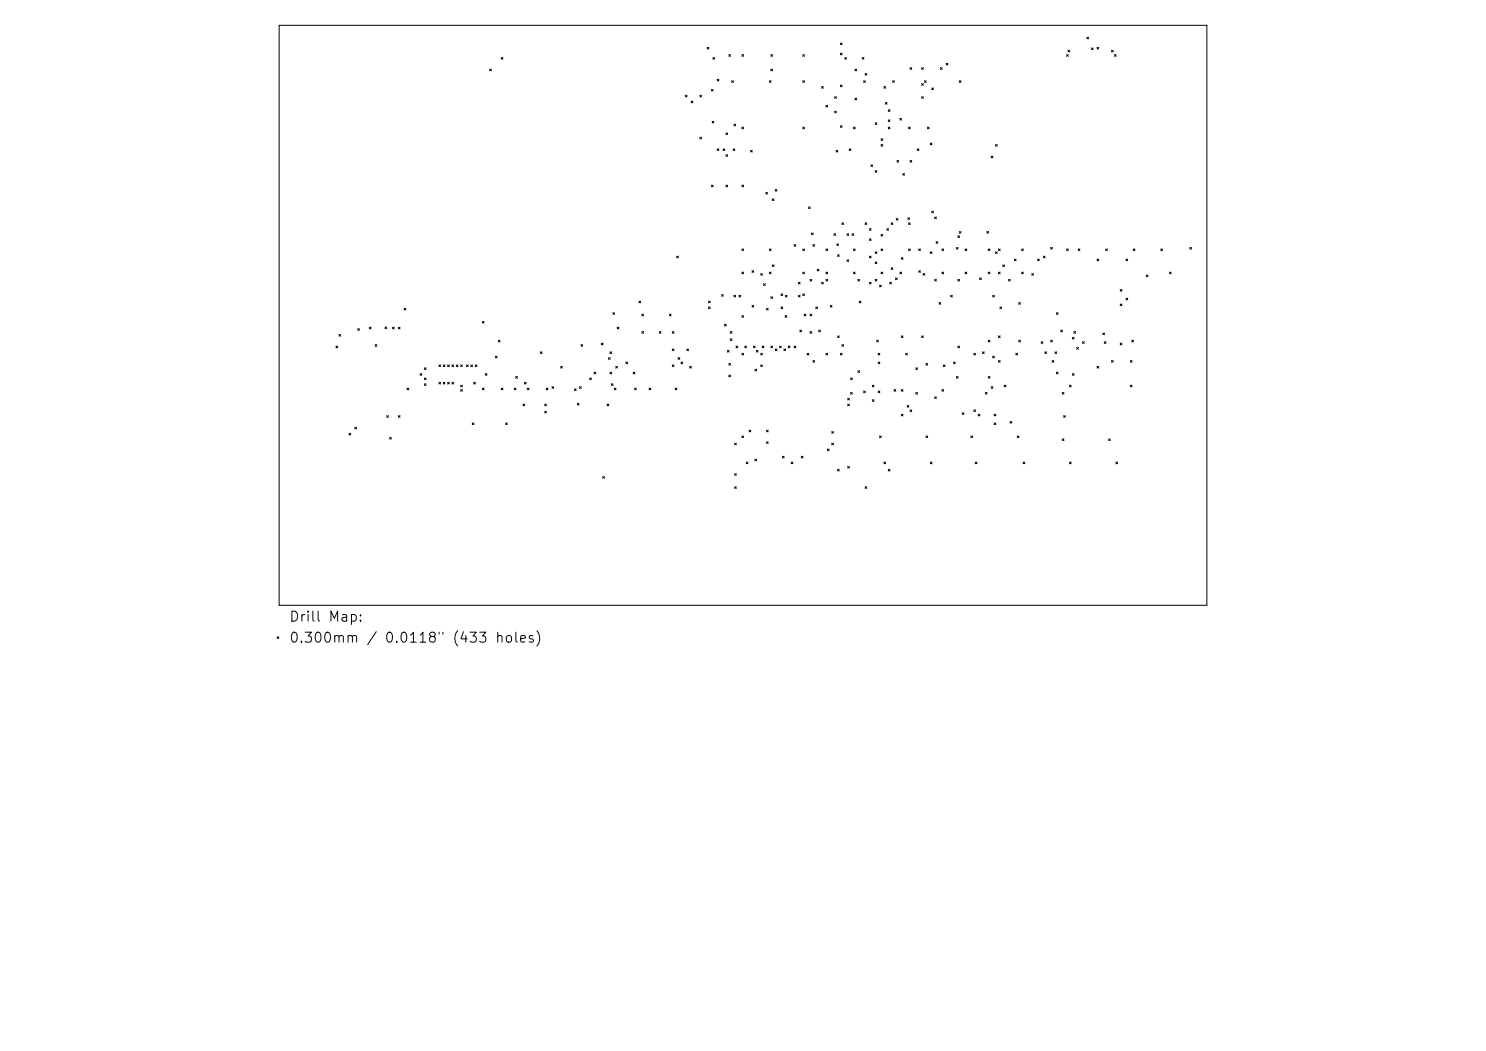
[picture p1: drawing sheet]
<svg xmlns="http://www.w3.org/2000/svg" width="297mm" height="210mm" viewBox="0 0 297 210" stroke-linecap="round" stroke-linejoin="round" font-family="sans-serif">
<defs><g id="words">
<g font-size="2">
<text x="57.7" y="124.7">Drill Map:</text>
<text x="57.7" y="128.9">0.300mm / 0.0118&quot; (433 holes)</text>
</g>
</g></defs>
<g fill="none" stroke="#000" stroke-width=".2">
<path d="M55.8 5.1h185.4v115.8h-185.4zM97.9 13.8l.3 .4M98.2 13.8l-.3 .4M100.2 11.5l.3 .3M100.5 11.5l-.3 .3M137 19l.3 .4M137.3 19l-.3 .4M139.9 19l.3 .4M140.2 19l-.3 .4M141.3 9.5l.4 .3M141.7 9.5l-.4 .3M142.2 17.9l.3 .3"/>
<path d="M142.5 11.5l.3 .3M142.5 17.9l-.3 .3M142.8 11.5l-.3 .3M143.3 15.8l.4 .4M143.7 15.8l-.4 .4M145.7 10.9l.3 .4M146 10.9l-.3 .4M146.2 16.1l.4 .4M146.6 16.1l-.4 .4M148.3 10.9l.3 .4M148.6 10.9l-.3 .4M153.8 16.1l.3 .4"/>
<path d="M154.1 10.9l.3 .4M154.1 13.8l.3 .4M154.1 16.1l-.3 .4M154.4 10.9l-.3 .4M154.4 13.8l-.3 .4M160.4 10.9l.4 .4M160.4 16.1l.4 .4M160.8 10.9l-.4 .4M160.8 16.1l-.4 .4M164.2 17.3l.4 .3M164.6 17.3l-.4 .3M166.8 19.3l.4 .4"/>
<path d="M167.2 19.3l-.4 .4M168 8.6l.3 .3M168 10.6l.3 .4M168 17l.3 .3M168.3 17l-.3 .3M168.3 8.6l-.3 .3M168.3 10.6l-.3 .4M168.8 11.5l.4 .3M169.2 11.5l-.4 .3M170.9 13.8l.3 .4M170.9 19.6l.3 .3M171.2 13.8l-.3 .4"/>
<path d="M171.2 19.6l-.3 .3M172.3 11.5l.4 .3M172.6 16.1l.4 .4M172.7 11.5l-.4 .3M172.9 14.7l.3 .3M173 16.1l-.4 .4M173.2 14.7l-.3 .3M176.7 17.3l.3 .3M177 17.3l-.3 .3M178.4 16.1l.3 .4M178.7 16.1l-.3 .4M181.9 13.5l.3 .4"/>
<path d="M182.2 13.5l-.3 .4M184.2 13.5l.3 .4M184.2 16.7l.3 .4M184.2 19.3l.3 .4M184.5 16.7l-.3 .4M184.5 19.3l-.3 .4M184.5 13.5l-.3 .4M184.8 16.1l.3 .4M185.1 16.1l-.3 .4M186.2 17.6l.4 .3M186.6 17.6l-.4 .3M188 13.5l.3 .4"/>
<path d="M188.3 13.5l-.3 .4M189.1 12.6l.4 .4M189.5 12.6l-.4 .4M191.7 16.1l.4 .4M192.1 16.1l-.4 .4M213.2 10.9l.3 .4M213.5 10l.3 .4M213.5 10.9l-.3 .4M213.8 10l-.3 .4M217.2 7.4l.4 .4M217.6 7.4l-.4 .4M218.2 9.6l.3 .3"/>
<path d="M218.5 9.6l-.3 .3M219.3 9.5l.3 .3M219.6 9.5l-.3 .3M222.1 10l.4 .4M222.5 10l-.4 .4M222.7 10.9l.4 .4M223.1 10.9l-.4 .4M138.1 20.2l.4 .3M138.5 20.2l-.4 .3M139.9 27.4l.3 .4M140.2 27.4l-.3 .4M142.2 37l.3 .3"/>
<path d="M142.3 24.2l.4 .4M142.5 37l-.3 .3M142.7 24.2l-.4 .4M143.3 29.7l.4 .4M143.7 29.7l-.4 .4M144.5 29.7l.4 .4M144.9 29.7l-.4 .4M145.1 26.6l.3 .3M145.1 30.9l.3 .3M145.1 37l.3 .3M145.4 26.6l-.3 .3M145.4 30.9l-.3 .3"/>
<path d="M145.4 37l-.3 .3M146.5 29.7l.4 .4M146.7 24.8l.3 .4M146.9 29.7l-.4 .4M147 24.8l-.3 .4M148.3 25.4l.3 .3M148.3 37l.3 .3M148.6 37l-.3 .3M148.6 25.4l-.3 .3M150 30l.4 .4M150.4 30l-.4 .4M153 38.4l.4 .4"/>
<path d="M153.4 38.4l-.4 .4M154.4 39.7l.3 .4M154.7 39.7l-.3 .4M154.9 37.9l.4 .3M155.3 37.9l-.4 .3M160.4 25.4l.4 .3M160.8 25.4l-.4 .3M165.1 21.1l.3 .3M165.4 21.1l-.3 .3M166.8 22.2l.4 .4M167.1 30l.3 .4M167.2 22.2l-.4 .4"/>
<path d="M167.4 30l-.3 .4M168 25.1l.3 .4M168.3 25.1l-.3 .4M169.7 29.7l.4 .4M170.1 29.7l-.4 .4M170.6 25.4l.3 .3M170.9 25.4l-.3 .3M174.1 32.9l.3 .4M174.4 32.9l-.3 .4M174.9 24.5l.4 .4M174.9 34.1l.4 .3M175.3 24.5l-.4 .4"/>
<path d="M175.3 34.1l-.4 .3M176.1 27.7l.3 .4M176.1 28.9l.3 .3M176.4 27.7l-.3 .4M176.4 28.9l-.3 .3M177 20.5l.3 .3M177.3 20.5l-.3 .3M177.5 21.9l.4 .4M177.5 23.9l.4 .4M177.5 25.4l.4 .3M177.9 25.4l-.4 .3M177.9 21.9l-.4 .4"/>
<path d="M177.9 23.9l-.4 .4M179.3 32.1l.3 .3M179.6 32.1l-.3 .3M179.8 23.7l.4 .3M180.2 23.7l-.4 .3M180.4 34.7l.4 .3M180.8 34.7l-.4 .3M181.6 25.4l.3 .3M181.9 32.1l.3 .3M181.9 25.4l-.3 .3M182.2 32.1l-.3 .3M183.3 29.7l.4 .4"/>
<path d="M183.7 29.7l-.4 .4M185.4 25.4l.3 .3M185.7 25.4l-.3 .3M185.9 28.6l.4 .3M186.3 28.6l-.4 .3M198.1 31.2l.3 .3M198.4 31.2l-.3 .3M199 28.9l.3 .3M199.3 28.9l-.3 .3M135.2 51.2l.4 .3M135.6 51.2l-.4 .3M144.2 58.9l.4 .3"/>
<path d="M144.6 58.9l-.4 .3M146.7 59l.3 .4M147 59l-.3 .4M147.7 59l.3 .4M148 59l-.3 .4M148.3 49.7l.3 .4M148.3 54.4l.3 .3M148.6 49.7l-.3 .4M148.6 54.4l-.3 .3M150.3 54.1l.3 .3M150.6 54.1l-.3 .3M152 54.7l.4 .3"/>
<path d="M152.4 54.7l-.4 .3M152.6 56.7l.4 .3M153 56.7l-.4 .3M153.8 49.7l.3 .4M153.8 54.4l.3 .3M154.1 59.3l.3 .3M154.1 49.7l-.3 .4M154.1 54.4l-.3 .3M154.4 52.9l.3 .4M154.4 59.3l-.3 .3M154.7 52.9l-.3 .4M156.1 58.7l.3 .4"/>
<path d="M156.4 58.7l-.3 .4M157 59l.3 .4M157.3 59l-.3 .4M158.7 48.9l.3 .3M159 48.9l-.3 .3M159.6 56.4l.3 .3M159.6 59l.3 .4M159.9 56.4l-.3 .3M159.9 59l-.3 .4M160.4 49.7l.4 .4M160.4 54.4l.4 .3M160.4 58.7l.4 .4"/>
<path d="M160.8 54.4l-.4 .3M160.8 49.7l-.4 .4M160.8 58.7l-.4 .4M161.6 41.3l.3 .4M161.9 55.8l.3 .4M161.9 41.3l-.3 .4M162.2 46.5l.3 .4M162.2 55.8l-.3 .4M162.5 48.9l.3 .3M162.5 46.5l-.3 .4M162.8 48.9l-.3 .3M163.3 53.8l.4 .3"/>
<path d="M163.7 53.8l-.4 .3M164.2 56.4l.4 .3M164.6 56.4l-.4 .3M165.1 54.4l.3 .3M165.1 49.7l.3 .4M165.1 55.8l.3 .4M165.4 49.7l-.3 .4M165.4 54.4l-.3 .3M165.4 55.8l-.3 .4M166.7 46.7l.3 .3M167 46.7l-.3 .3M167.2 48.7l.4 .4"/>
<path d="M167.4 50.9l.3 .3M167.6 48.7l-.4 .4M167.7 50.9l-.3 .3M168.3 44.5l.3 .4M168.6 44.5l-.3 .4M169.3 46.7l.3 .3M169.3 51.9l.3 .4M169.6 51.9l-.3 .4M169.6 46.7l-.3 .3M170.3 46.7l.3 .3M170.6 49.7l.3 .4M170.6 54.4l.3 .3"/>
<path d="M170.6 46.7l-.3 .3M170.9 49.7l-.3 .4M170.9 54.4l-.3 .3M171.4 55.8l.4 .4M171.8 55.8l-.4 .4M172.9 44.5l.3 .4M173.2 44.5l-.3 .4M173.8 51.2l.3 .3M173.8 45.7l.3 .3M173.8 47.7l.3 .4M173.8 56.4l.3 .3M174.1 47.7l-.3 .4"/>
<path d="M174.1 45.7l-.3 .3M174.1 51.2l-.3 .3M174.1 56.4l-.3 .3M174.9 52.3l.4 .4M174.9 50.3l.4 .4M174.9 55.8l.4 .4M175.3 52.3l-.4 .4M175.3 50.3l-.4 .4M175.3 55.8l-.4 .4M175.8 57l.3 .3M176.1 46.8l.3 .4M176.1 49.7l.3 .4"/>
<path d="M176.1 54.4l.3 .3M176.1 57l-.3 .3M176.4 49.7l-.3 .4M176.4 46.8l-.3 .4M176.4 54.4l-.3 .3M177.2 45.7l.4 .3M177.6 45.7l-.4 .3M177.8 56.4l.4 .3M178.1 53.5l.4 .3M178.1 44.5l.4 .4M178.2 56.4l-.4 .3M178.5 44.5l-.4 .4"/>
<path d="M178.5 53.5l-.4 .3M179 55.5l.3 .4M179.1 43.6l.4 .4M179.3 55.5l-.3 .4M179.5 43.6l-.4 .4M179.8 54.4l.4 .3M180.1 51.5l.4 .3M180.2 54.4l-.4 .3M180.5 51.5l-.4 .3M181.4 43.5l.4 .4M181.6 44.5l.3 .4M181.6 49.7l.3 .4"/>
<path d="M181.8 43.5l-.4 .4M181.9 44.5l-.3 .4M181.9 49.7l-.3 .4M183.6 49.7l.4 .4M183.6 54.1l.4 .3M184 49.7l-.4 .4M184 54.1l-.4 .3M184.5 54.7l.3 .3M184.8 54.7l-.3 .3M185.9 50.3l.4 .4M186.2 42.2l.4 .3M186.3 50.3l-.4 .4"/>
<path d="M186.6 42.2l-.4 .3M186.8 43.4l.3 .3M186.8 55.8l.3 .4M187.1 48.3l.3 .3M187.1 55.8l-.3 .4M187.1 43.4l-.3 .3M187.4 48.3l-.3 .3M188.3 54.4l.3 .3M188.3 49.7l.3 .4M188.6 54.4l-.3 .3M188.6 49.7l-.3 .4M190 59l.3 .4"/>
<path d="M190.3 59l-.3 .4M191.1 49.4l.4 .4M191.4 47.1l.4 .4M191.4 55.8l.4 .4M191.5 49.4l-.4 .4M191.7 46.3l.4 .3M191.8 47.1l-.4 .4M191.8 55.8l-.4 .4M192.1 46.3l-.4 .3M192.9 49.7l.3 .4M192.9 54.4l.3 .3M193.2 49.7l-.3 .4"/>
<path d="M193.2 54.4l-.3 .3M195.8 55.5l.3 .4M196.1 55.5l-.3 .4M197.2 46.3l.4 .3M197.5 54.4l.4 .3M197.5 49.7l.4 .4M197.6 46.3l-.4 .3M197.9 49.7l-.4 .4M197.9 54.4l-.4 .3M198.4 59l.3 .4M198.7 59l-.3 .4M199 50.3l.3 .4"/>
<path d="M199.3 50.3l-.3 .4M199.5 49.7l.4 .4M199.5 54.4l.4 .3M199.9 49.7l-.4 .4M199.9 54.4l-.4 .3M200.4 52.9l.4 .4M200.8 52.9l-.4 .4M201.6 55.8l.3 .4M201.9 55.8l-.3 .4M202.7 51.8l.4 .3M203.1 51.8l-.4 .3M204.2 54.4l.3 .3"/>
<path d="M204.2 49.7l.3 .4M204.5 49.7l-.3 .4M204.5 54.4l-.3 .3M206.2 54.7l.4 .3M206.6 54.7l-.4 .3M207.4 51.8l.3 .3M207.7 51.8l-.3 .3M208.5 51.2l.4 .3M208.9 51.2l-.4 .3M210 49.4l.3 .4M210.3 49.4l-.3 .4M213.2 49.7l.3 .4"/>
<path d="M213.5 49.7l-.3 .4M215.5 49.7l.3 .4M215.8 49.7l-.3 .4M219.3 51.8l.3 .3M219.6 51.8l-.3 .3M221 49.7l.3 .4M221.3 49.7l-.3 .4M223.9 57.8l.3 .4M224.2 57.8l-.3 .4M225 51.8l.4 .3M225 59.6l.4 .3M225.4 59.6l-.4 .3"/>
<path d="M225.4 51.8l-.4 .3M226.5 49.7l.3 .4M226.8 49.7l-.3 .4M229.1 54.9l.3 .4M229.4 54.9l-.3 .4M232 49.7l.3 .4M232.3 49.7l-.3 .4M233.7 54.4l.4 .3M234.1 54.4l-.4 .3M237.8 49.4l.3 .4M238.1 49.4l-.3 .4M67.1 69.1l.4 .4"/>
<path d="M67.5 69.1l-.4 .4M67.7 66.8l.4 .4M68.1 66.8l-.4 .4M71.5 65.7l.3 .3M71.8 65.7l-.3 .3M73.8 65.4l.4 .3M74.2 65.4l-.4 .3M75 68.9l.3 .3M75.3 68.9l-.3 .3M76.9 65.3l.4 .4M77.3 65.3l-.4 .4M78.4 65.4l.4 .3"/>
<path d="M78.8 65.4l-.4 .3M79.6 65.4l.4 .3M80 65.4l-.4 .3M80.8 61.6l.3 .4M81.1 61.6l-.3 .4M81.3 77.5l.4 .4M81.7 77.5l-.4 .4M84 74.6l.3 .4M84.3 74.6l-.3 .4M84.8 75.5l.4 .4M84.8 73.5l.4 .3M84.8 76.7l.4 .3"/>
<path d="M85.2 75.5l-.4 .4M85.2 73.5l-.4 .3M85.2 76.7l-.4 .3M87.7 76.4l.4 .3M87.7 72.9l.4 .4M88.1 72.9l-.4 .4M88.1 76.4l-.4 .3M88.6 72.9l.3 .4M88.6 76.4l.3 .3M88.9 72.9l-.3 .4M88.9 76.4l-.3 .3M89.5 76.4l.3 .3"/>
<path d="M89.5 72.9l.3 .4M89.8 72.9l-.3 .4M89.8 76.4l-.3 .3M90.3 72.9l.4 .4M90.3 76.4l.4 .3M90.7 72.9l-.4 .4M90.7 76.4l-.4 .3M91.2 72.9l.3 .4M91.5 72.9l-.3 .4M92.1 77.8l.3 .4M92.1 72.9l.3 .4M92.1 77l.3 .3"/>
<path d="M92.4 72.9l-.3 .4M92.4 77l-.3 .3M92.4 77.8l-.3 .4M93.2 72.9l.4 .4M93.6 72.9l-.4 .4M94.1 72.9l.3 .4M94.4 72.9l-.3 .4M94.7 76.4l.3 .3M95 72.9l.3 .4M95 76.4l-.3 .3M95.3 72.9l-.3 .4M96.4 64.2l.4 .4"/>
<path d="M96.4 77.5l.4 .4M96.8 64.2l-.4 .4M96.8 77.5l-.4 .4M97 74.6l.3 .4M97.3 74.6l-.3 .4M99 71.2l.4 .3M99.4 71.2l-.4 .3M99.6 68l.3 .3M99.9 68l-.3 .3M100.2 77.5l.3 .4M100.5 77.5l-.3 .4M102.8 77.5l.3 .4"/>
<path d="M103.1 75.2l.3 .4M103.1 77.5l-.3 .4M103.4 75.2l-.3 .4M104.8 76.4l.4 .3M105.2 76.4l-.4 .3M105.4 77.5l.3 .4M105.7 77.5l-.3 .4M108 70.3l.3 .4M108.3 70.3l-.3 .4M109.2 77.5l.3 .4M109.5 77.5l-.3 .4M110.3 77.3l.4 .3"/>
<path d="M110.7 77.3l-.4 .3M112.1 73.2l.3 .3M112.4 73.2l-.3 .3M114.8 77.7l.4 .3M115.2 77.7l-.4 .3M115.8 77.3l.4 .3M116.1 68.9l.4 .3M116.2 77.3l-.4 .3M116.5 68.9l-.4 .3M117.8 75.5l.4 .4M118.2 75.5l-.4 .4M118.7 74.4l.4 .3"/>
<path d="M119.1 74.4l-.4 .3M120.2 68.6l.3 .3M120.5 68.6l-.3 .3M121.6 71.5l.4 .3M121.9 70.3l.4 .4M121.9 74.4l.4 .3M122 71.5l-.4 .3M122.2 76.7l.3 .3M122.3 70.3l-.4 .4M122.3 74.4l-.4 .3M122.5 62.5l.3 .3M122.5 76.7l-.3 .3"/>
<path d="M122.8 77.5l.3 .4M122.8 62.5l-.3 .3M123.1 73.2l.3 .3M123.1 77.5l-.3 .4M123.4 65.4l.3 .3M123.4 73.2l-.3 .3M123.7 65.4l-.3 .3M125.1 72.3l.3 .4M125.4 72.3l-.3 .4M126.5 74.4l.4 .3M126.8 77.5l.4 .4M126.9 74.4l-.4 .3"/>
<path d="M127.2 77.5l-.4 .4M127.7 60.2l.3 .3M128 60.2l-.3 .3M128.3 62.8l.3 .3M128.3 66.2l.3 .4M128.6 62.8l-.3 .3M128.6 66.2l-.3 .4M129.7 77.5l.4 .4M130.1 77.5l-.4 .4M131.8 66.2l.3 .4M132.1 66.2l-.3 .4M133.8 62.8l.3 .3"/>
<path d="M134.1 62.8l-.3 .3M134.4 66.2l.3 .4M134.4 69.7l.3 .4M134.4 72.9l.3 .4M134.7 72.9l-.3 .4M134.7 66.2l-.3 .4M134.7 69.7l-.3 .4M134.9 77.5l.4 .4M135.3 77.5l-.4 .4M135.5 71.5l.4 .3M135.9 71.5l-.4 .3M136.1 72.3l.3 .4"/>
<path d="M136.4 72.3l-.3 .4M137.3 69.7l.3 .4M137.6 69.7l-.3 .4M137.8 73.2l.4 .3M138.2 73.2l-.4 .3M141.6 60.2l.4 .3M141.6 61.3l.4 .4M142 60.2l-.4 .3M142 61.3l-.4 .4M144.8 64.8l.3 .3M145.1 64.8l-.3 .3M145.4 70l.3 .4"/>
<path d="M145.7 72.6l.3 .4M145.7 74.9l.3 .4M145.7 70l-.3 .4M146 66.2l.3 .4M146 67.7l.3 .3M146 72.6l-.3 .4M146 74.9l-.3 .4M146.3 66.2l-.3 .4M146.3 67.7l-.3 .3M147.1 69.1l.4 .4M147.5 69.1l-.4 .4M148.3 63.1l.3 .3"/>
<path d="M148.3 70.6l.3 .3M148.6 63.1l-.3 .3M148.6 70.6l-.3 .3M148.8 69.1l.4 .4M149.2 69.1l-.4 .4M150.3 61l.3 .4M150.6 69.1l.3 .4M150.6 61l-.3 .4M150.9 73.8l.3 .3M150.9 69.1l-.3 .4M151.2 70l.3 .4M151.2 73.8l-.3 .3"/>
<path d="M151.5 70l-.3 .4M152 70.6l.4 .3M152 72.9l.4 .4M152.3 69.1l.4 .4M152.4 70.6l-.4 .3M152.4 72.9l-.4 .4M152.7 69.1l-.4 .4M153.2 61.6l.3 .4M153.5 61.6l-.3 .4M154.1 69.1l.3 .4M154.4 69.1l-.3 .4M154.9 69.7l.4 .4"/>
<path d="M155.3 69.7l-.4 .4M155.8 69.1l.3 .4M156.1 61.3l.3 .4M156.1 69.1l-.3 .4M156.4 61.3l-.3 .4M156.7 69.7l.3 .4M156.9 63.1l.4 .3M157 69.7l-.3 .4M157.3 63.1l-.4 .3M157.5 69.1l.4 .4M157.9 69.1l-.4 .4M158.7 69.1l.3 .4"/>
<path d="M159 69.1l-.3 .4M159.9 66l.3 .3M160.2 66l-.3 .3M160.7 62.8l.4 .3M161.1 62.8l-.4 .3M161.3 70.6l.4 .3M161.7 70.6l-.4 .3M161.9 62.8l.3 .3M161.9 66.2l.3 .4M162.2 62.8l-.3 .3M162.2 66.2l-.3 .4M162.5 72l.3 .4"/>
<path d="M162.8 72l-.3 .4M163 61.3l.4 .4M163.4 61.3l-.4 .4M163.6 66l.4 .3M164 66l-.4 .3M165.1 70.6l.3 .3M165.4 70.6l-.3 .3M165.9 61l.4 .4M166.3 61l-.4 .4M167.4 67.1l.3 .4M167.7 67.1l-.3 .4M168 70.6l.3 .3"/>
<path d="M168.3 68.9l.3 .3M168.3 70.6l-.3 .3M168.6 68.9l-.3 .3M169.4 79.6l.4 .3M169.8 79.6l-.4 .3M170 75.5l.3 .4M170 78.4l.3 .4M170.3 75.5l-.3 .4M170.3 78.4l-.3 .4M171.4 74.1l.4 .3M171.7 60.2l.4 .3M171.8 74.1l-.4 .3"/>
<path d="M172.1 60.2l-.4 .3M172.6 78.1l.4 .4M173 78.1l-.4 .4M174.3 79.9l.4 .3M174.3 77l.4 .3M174.7 77l-.4 .3M174.7 79.9l-.4 .3M175.2 68l.4 .3M175.5 70.6l.4 .3M175.5 78.1l.4 .4M175.5 72.3l.4 .4M175.6 68l-.4 .3"/>
<path d="M175.9 70.6l-.4 .3M175.9 72.3l-.4 .4M175.9 78.1l-.4 .4M178.7 77.8l.3 .4M179 77.8l-.3 .4M180.1 67.1l.4 .4M180.1 77.8l.4 .4M180.5 67.1l-.4 .4M180.5 77.8l-.4 .4M181 70.6l.4 .3M181.4 70.6l-.4 .3M183 73.5l.4 .3"/>
<path d="M183 78.4l.4 .4M183.4 73.5l-.4 .3M183.4 78.4l-.4 .4M184.2 67.1l.3 .4M184.5 67.1l-.3 .4M185.1 72.6l.3 .4M185.4 72.6l-.3 .4M186.8 79.3l.3 .3M187.1 79.3l-.3 .3M187.7 60.5l.3 .3M188 60.5l-.3 .3M188.3 77.8l.3 .4"/>
<path d="M188.5 72.9l.4 .4M188.6 77.8l-.3 .4M188.9 72.9l-.4 .4M190.6 72.3l.3 .4M190.9 72.3l-.3 .4M191.1 75.2l.4 .4M191.4 69.1l.4 .4M191.5 75.2l-.4 .4M191.8 69.1l-.4 .4M194.6 70.6l.4 .3M195 70.6l-.4 .3M196.4 70.3l.3 .4"/>
<path d="M196.7 70.3l-.3 .4M196.9 78.4l.4 .4M197.3 78.4l-.4 .4M197.5 68l.4 .3M197.5 75.2l.4 .4M197.9 68l-.4 .3M197.9 75.2l-.4 .4M198.1 77.3l.3 .3M198.4 71.2l.3 .3M198.4 77.3l-.3 .3M198.7 71.2l-.3 .3M199.5 67.1l.4 .4"/>
<path d="M199.5 72l.4 .4M199.8 61.3l.4 .4M199.9 67.1l-.4 .4M199.9 72l-.4 .4M200.2 61.3l-.4 .4M200.7 77l.4 .3M201.1 77l-.4 .3M203 70.6l.4 .3M203.4 70.6l-.4 .3M203.6 68l.4 .3M203.6 60.5l.4 .3M204 68l-.4 .3"/>
<path d="M204 60.5l-.4 .3M208.1 68.3l.3 .3M208.4 68.3l-.3 .3M208.8 70.3l.4 .4M209.2 70.3l-.4 .4M210 68l.3 .3M210.3 72l.3 .4M210.3 68l-.3 .3M210.6 72l-.3 .4M210.8 70.3l.4 .4M211.1 62.5l.4 .3M211.1 74.4l.4 .3"/>
<path d="M211.2 70.3l-.4 .4M211.5 62.5l-.4 .3M211.5 74.4l-.4 .3M212 66l.4 .3M212.3 78.4l.3 .4M212.4 66l-.4 .3M212.6 78.4l-.3 .4M213.7 77l.4 .3M214.1 77l-.4 .3M214.3 67.4l.4 .4M214.3 74.6l.4 .4M214.6 66.2l.4 .4"/>
<path d="M214.7 67.4l-.4 .4M214.7 74.6l-.4 .4M215 66.2l-.4 .4M215.2 69.4l.3 .4M215.5 69.4l-.3 .4M216.4 68.3l.3 .3M216.7 68.3l-.3 .3M219.3 73.2l.3 .3M219.6 73.2l-.3 .3M220.4 66.5l.4 .4M220.7 68.3l.3 .3M220.8 66.5l-.4 .4"/>
<path d="M221 68.3l-.3 .3M222.1 72l.4 .4M222.5 72l-.4 .4M223.9 60.7l.3 .4M223.9 68.6l.3 .3M224.2 60.7l-.3 .4M224.2 68.6l-.3 .3M225.9 72l.4 .4M225.9 77l.4 .3M226.2 68l.4 .3M226.3 72l-.4 .4M226.3 77l-.4 .3"/>
<path d="M226.6 68l-.4 .3M69.7 86.6l.4 .3M70.1 86.6l-.4 .3M70.9 85.4l.4 .3M71.3 85.4l-.4 .3M77.3 83.1l.3 .3M77.6 83.1l-.3 .3M77.9 87.4l.3 .3M78.2 87.4l-.3 .3M79.6 83.1l.4 .3M80 83.1l-.4 .3M94.4 84.5l.3 .3"/>
<path d="M94.7 84.5l-.3 .3M101 84.5l.4 .3M101.4 84.5l-.4 .3M104.5 80.7l.4 .4M104.9 80.7l-.4 .4M108.9 80.7l.3 .4M108.9 82.2l.3 .3M109.2 80.7l-.3 .4M109.2 82.2l-.3 .3M115.4 80.6l.3 .3M115.7 80.6l-.3 .3M120.5 95.2l.3 .4"/>
<path d="M120.8 95.2l-.3 .4M121.3 80.7l.4 .4M121.7 80.7l-.4 .4M146.8 94.6l.4 .4M146.8 88.6l.4 .3M146.8 97.2l.4 .4M147.2 88.6l-.4 .3M147.2 94.6l-.4 .4M147.2 97.2l-.4 .4M148.3 87.1l.3 .4M148.6 87.1l-.3 .4M149.1 92.3l.4 .4"/>
<path d="M149.5 92.3l-.4 .4M149.7 85.9l.4 .4M150.1 85.9l-.4 .4M150.9 91.7l.3 .4M151.2 91.7l-.3 .4M153.2 85.9l.3 .4M153.2 88.3l.3 .3M153.5 88.3l-.3 .3M153.5 85.9l-.3 .4M156.4 91.2l.3 .3M156.7 91.2l-.3 .3M158.1 92.3l.4 .4"/>
<path d="M158.5 92.3l-.4 .4M160.1 91.2l.4 .3M160.5 91.2l-.4 .3M165.4 89.7l.3 .4M165.7 89.7l-.3 .4M166.2 86.2l.4 .4M166.2 88.6l.4 .3M166.6 86.2l-.4 .4M166.6 88.6l-.4 .3M167.4 93.8l.3 .3M167.7 93.8l-.3 .3M169.4 80.7l.4 .4"/>
<path d="M169.4 93.2l.4 .3M169.8 80.7l-.4 .4M169.8 93.2l-.4 .3M172.9 97.2l.3 .4M173.2 97.2l-.3 .4M175.8 87.1l.3 .4M176.1 87.1l-.3 .4M176.7 92.3l.3 .4M177 92.3l-.3 .4M177.5 93.8l.4 .3M177.9 93.8l-.4 .3M180.1 82.8l.4 .3"/>
<path d="M180.5 82.8l-.4 .3M181.3 81l.3 .4M181.6 81l-.3 .4M181.9 81.9l.3 .3M182.2 81.9l-.3 .3M185.1 87.1l.3 .4M185.4 87.1l-.3 .4M185.9 92.3l.4 .4M186.3 92.3l-.4 .4M192.3 82.5l.4 .3M192.7 82.5l-.4 .3M194 87.1l.4 .4"/>
<path d="M194.4 87.1l-.4 .4M194.6 81.9l.4 .3M194.9 92.3l.4 .4M195 81.9l-.4 .3M195.3 92.3l-.4 .4M195.5 82.8l.3 .3M195.8 82.8l-.3 .3M198.7 82.8l.3 .3M198.7 84.5l.3 .3M199 82.8l-.3 .3M199 84.5l-.3 .3M201.9 84.2l.3 .4"/>
<path d="M202.2 84.2l-.3 .4M203.3 87.1l.4 .4M203.7 87.1l-.4 .4M204.5 92.3l.3 .4M204.8 92.3l-.3 .4M212.3 87.7l.3 .3M212.6 83.1l.3 .3M212.6 87.7l-.3 .3M212.9 83.1l-.3 .3M213.7 92.3l.4 .4M214.1 92.3l-.4 .4M221.6 87.7l.3 .3"/>
<path d="M221.9 87.7l-.3 .3M223 92.3l.4 .4M223.4 92.3l-.4 .4M55.4 127.2l.3 .4M55.7 127.2l-.3 .4"/>
</g>
<use href="#words"/>
</svg>
